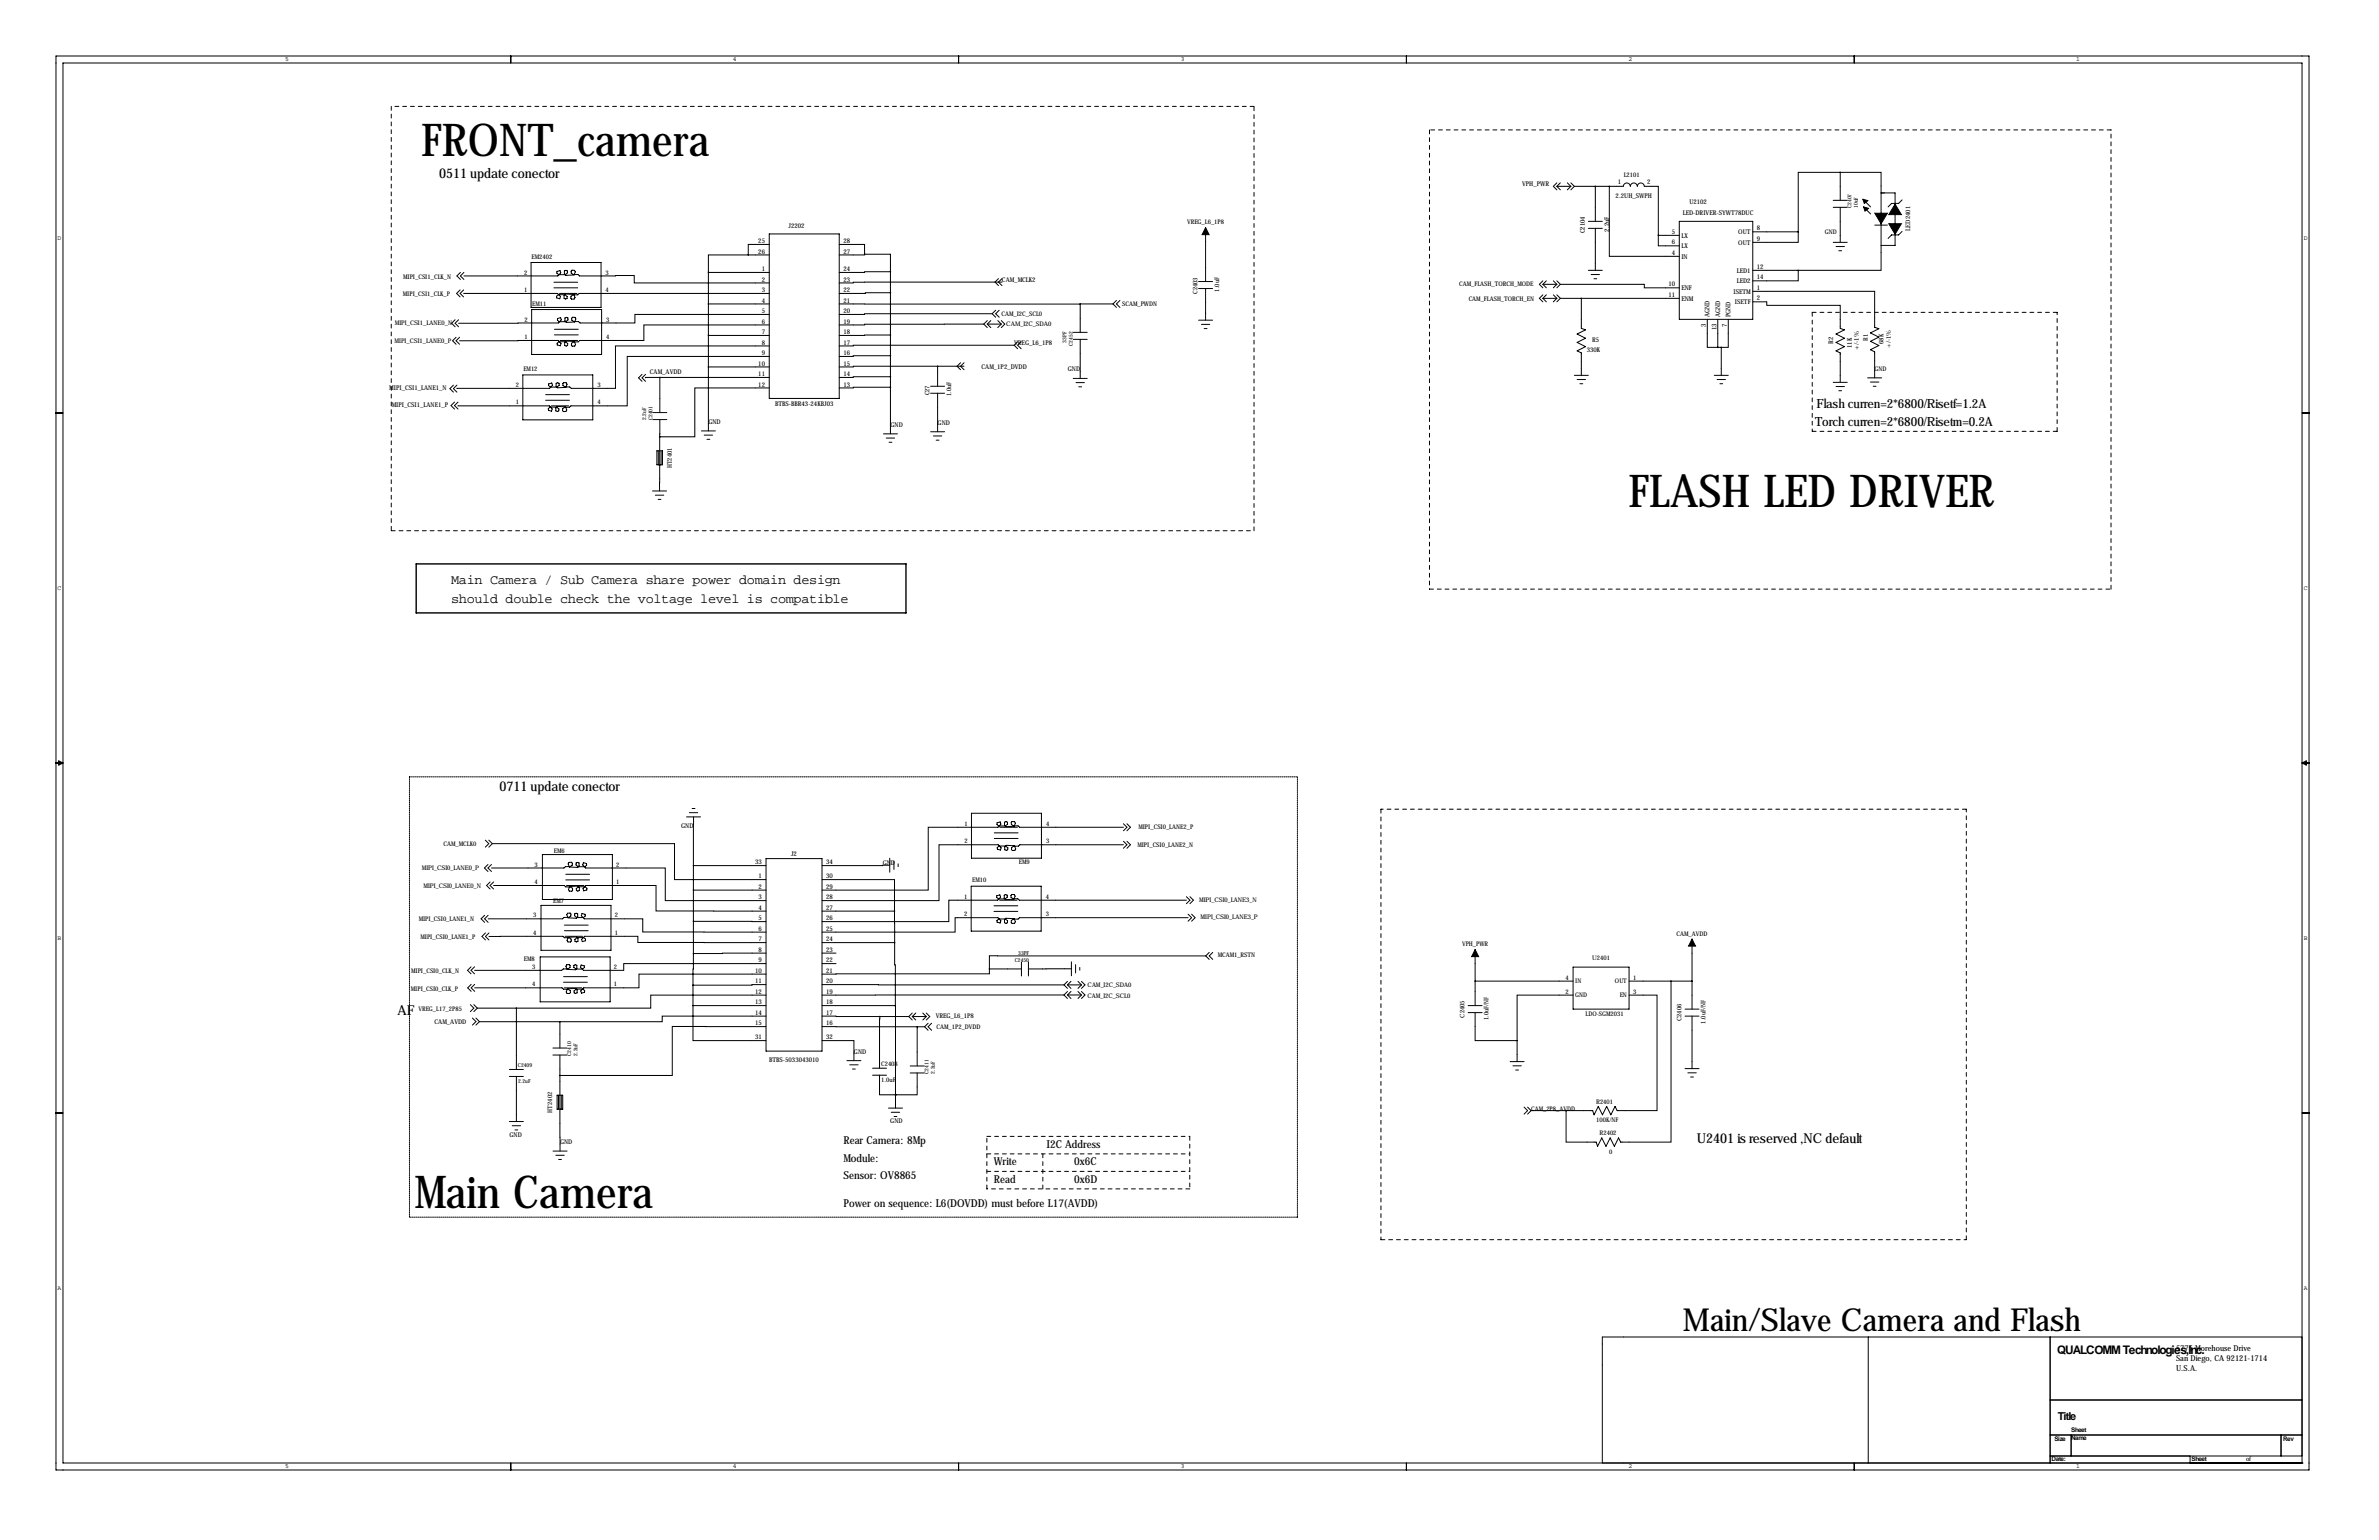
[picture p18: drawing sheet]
<svg xmlns="http://www.w3.org/2000/svg" width="864mm" height="559mm" viewBox="0 0 864 559" stroke-linecap="round" stroke-linejoin="round" font-family="sans-serif">
<defs><g id="words">
<g font-size="16.5">
<text x="152.9" y="56.5">FRONT_camera</text>
<text x="591.2" y="183.9">FLASH LED DRIVER</text>
<text x="150.5" y="438.4">Main Camera</text>
</g>
<text font-size="11.5" x="610.9" y="483.1">Main/Slave Camera and Flash</text>
<g font-size="4.9">
<text x="159.4" y="64.5">0511 update conector</text>
<text x="163.8" y="212">Main Camera / Sub Camera share power domain design</text>
<text x="163.8" y="218.6">should double check the voltage level is compatible</text>
<text x="181.3" y="286.9">0711 update conector</text>
<text x="144.3" y="368.3">AF</text>
<text x="616" y="414.7">U2401 is reserved ,NC default</text>
</g>
<g font-size="4.6">
<text x="659.4" y="148.1">Flash curren=2*6800/Risetf=1.2A</text>
<text x="658.9" y="154.5">Torch curren=2*6800/Risetm=0.2A</text>
</g>
<text font-size="4.3" x="746.8" y="491.2">QUALCOMM Technologies,Inc.</text>
<g font-size="4">
<text x="306.2" y="415.1">Rear Camera: 8Mp</text>
<text x="379.8" y="416.4">I2C Address</text>
<text x="306.2" y="421.5">Module:</text>
<text x="360.8" y="422.7">W</text>
<text x="364" y="422.7">rite</text>
<text x="390" y="422.7">0x6C</text>
<text x="306.2" y="427.8">Sensor: OV8865</text>
<text x="360.8" y="429.1">Read</text>
<text x="390" y="429.1">0x6D</text>
<text x="306.2" y="438">Power on sequence: L6(DOVDD) must before L17(AVDD)</text>
<text x="747" y="515.1">Title</text>
</g>
<g font-size="3">
<text x="789.9" y="490.1">5775 Morehouse Drive</text>
<text x="789.9" y="497.6">U.S.A.</text>
<text x="789.9" y="493.8">San Diego, CA 92121-1714</text>
</g>
<g font-size="2.4">
<text x="552.6" y="67.6">VPH_PW</text>
<text x="561" y="67.6">R</text>
<text x="586.5" y="71.8">2.2UH_SW</text>
<text x="587.3" y="66.9">1</text>
<text x="597" y="71.8">PH</text>
<text x="597.9" y="66.9">2</text>
<text x="610.9" y="77.9">LED-DRIVER-SYW</text>
<text x="613.3" y="74">U2102</text>
<text x="628.4" y="77.9">T78DUC</text>
<text x="286.2" y="82.6">J2202</text>
<text x="637.8" y="83.6">8</text>
<text x="275.3" y="88.2">25</text>
<text x="306.2" y="88.2">28</text>
<text x="575.3" y="84.7" transform="rotate(-90 575.3 84.7)">C2104</text>
<text x="584.1" y="84" transform="rotate(-90 584.1 84)">2.2uF</text>
<text x="606.9" y="84.9">5</text>
<text x="606.9" y="88.7">6</text>
<text x="610.4" y="86.2">LX</text>
<text x="631" y="85">OUT</text>
<text x="631" y="88.8">OUT</text>
<text x="637.8" y="87.4">9</text>
<text x="275.3" y="92">26</text>
<text x="306.2" y="92">27</text>
<text x="606.9" y="92.5">4</text>
<text x="610.4" y="90">LX</text>
<text x="610.4" y="93.8">IN</text>
<text x="276.5" y="98.3">1</text>
<text x="306.2" y="98.3">24</text>
<text x="630.5" y="98.9">LED1</text>
<text x="637.8" y="97.6">12</text>
<text x="637.8" y="101.4">14</text>
<text x="276.5" y="106">3</text>
<text x="276.5" y="102.2">2</text>
<text x="306.2" y="106">22</text>
<text x="306.2" y="102.2">23</text>
<text x="363.7" y="102.4">CAM_MCLK2</text>
<text x="605.6" y="103.9">10</text>
<text x="605.6" y="107.7">11</text>
<text x="610.4" y="105.3">ENF</text>
<text x="629.3" y="106.5">ISETM</text>
<text x="630.5" y="102.7">LED2</text>
<text x="637.8" y="105.2">1</text>
<text x="276.5" y="113.6">5</text>
<text x="276.5" y="109.8">4</text>
<text x="306.2" y="113.6">20</text>
<text x="306.2" y="109.8">21</text>
<text x="610.4" y="109.1">ENM</text>
<text x="629.8" y="110.4">ISETF</text>
<text x="637.8" y="109">2</text>
<text x="276.5" y="117.4">6</text>
<text x="306.2" y="117.4">19</text>
<text x="619.3" y="118.6" transform="rotate(-90 619.3 118.6)">3</text>
<text x="620.6" y="115.1" transform="rotate(-90 620.6 115.1)">AGND</text>
<text x="623.1" y="119.8" transform="rotate(-90 623.1 119.8)">13</text>
<text x="624.4" y="115.1" transform="rotate(-90 624.4 115.1)">AGND</text>
<text x="626.9" y="118.6" transform="rotate(-90 626.9 118.6)">7</text>
<text x="628.2" y="115.1" transform="rotate(-90 628.2 115.1)">PGND</text>
<text x="276.5" y="121.2">7</text>
<text x="276.5" y="125">8</text>
<text x="306.2" y="121.2">18</text>
<text x="306.2" y="125">17</text>
<text x="368.1" y="125.3">VREG_L6_1P8</text>
<text x="577.9" y="124">R5</text>
<text x="665.5" y="124.8" transform="rotate(-90 665.5 124.8)">R2</text>
<text x="276.5" y="128.8">9</text>
<text x="306.2" y="128.8">16</text>
<text x="576" y="127.9">330K</text>
<text x="672.2" y="126.3" transform="rotate(-90 672.2 126.3)">11K</text>
<text x="674.8" y="126.8" transform="rotate(-90 674.8 126.8)">+/-1%</text>
<text x="235.9" y="135.8">CAM_AVDD</text>
<text x="275.3" y="132.6">10</text>
<text x="275.3" y="136.4">11</text>
<text x="306.2" y="132.6">15</text>
<text x="306.2" y="136.4">14</text>
<text x="356.3" y="133.9">CAM_1P2_DVDD</text>
<text x="387.6" y="134.8">GND</text>
<text x="141.3" y="141.6">MIPI_CSI1_LANE1_N</text>
<text x="275.3" y="140.3">12</text>
<text x="306.2" y="140.3">13</text>
<text x="142.2" y="147.5">MIPI_CSI1_LANE1_P</text>
<text x="281.3" y="147.3">BTBS-BBR43-24KBJ03</text>
<text x="257.1" y="153.8">GND</text>
<text x="323.2" y="154.9">GND</text>
<text x="340.4" y="154.1">GND</text>
<text x="247.3" y="300.6">GND</text>
<text x="287.2" y="310.5">J2</text>
<text x="274.1" y="313.6">33</text>
<text x="299.9" y="313.6">34</text>
<text x="320.4" y="313.9">GND</text>
<text x="275.3" y="318.7">1</text>
<text x="275.3" y="322.5">2</text>
<text x="299.9" y="318.7">30</text>
<text x="299.9" y="322.5">29</text>
<text x="275.3" y="326.3">3</text>
<text x="299.9" y="326.3">28</text>
<text x="275.3" y="330.1">4</text>
<text x="275.3" y="333.9">5</text>
<text x="299.9" y="330.1">27</text>
<text x="299.9" y="333.9">26</text>
<text x="275.3" y="337.7">6</text>
<text x="275.3" y="341.5">7</text>
<text x="299.9" y="337.7">25</text>
<text x="299.9" y="341.5">24</text>
<text x="275.3" y="345.3">8</text>
<text x="299.9" y="345.3">23</text>
<text x="274.1" y="353">10</text>
<text x="275.3" y="349.1">9</text>
<text x="299.9" y="349.1">22</text>
<text x="299.9" y="353">21</text>
<text x="274.1" y="356.8">11</text>
<text x="299.9" y="356.8">20</text>
<text x="274.1" y="360.6">12</text>
<text x="274.1" y="364.4">13</text>
<text x="299.9" y="360.6">19</text>
<text x="299.9" y="364.4">18</text>
<text x="157.7" y="371.4">CAM_AVDD</text>
<text x="274.1" y="368.2">14</text>
<text x="299.9" y="368.2">17</text>
<text x="339.7" y="369.4">VREG_L6_1P8</text>
<text x="274.1" y="372">15</text>
<text x="274.1" y="377.1">31</text>
<text x="299.9" y="372">16</text>
<text x="299.9" y="377.1">32</text>
<text x="310" y="382.3">GND</text>
<text x="279.2" y="385.4">BTBS-5033043010</text>
<text x="323.2" y="407.4">GND</text>
<text x="185" y="412.5">GND</text>
<text x="203.3" y="415.1">GND</text>
</g>
<g font-size="2.3">
<text x="103.5" y="22.2">5</text>
<text x="266" y="22.2">4</text>
<text x="428.6" y="22.2">3</text>
<text x="591.2" y="22.2">2</text>
<text x="753.7" y="22.2">1</text>
<text x="589.4" y="64.3">L2101</text>
<text x="430.9" y="81.3">VREG_L6_1P8</text>
<text x="693.4" y="83.9" transform="rotate(-90 693.4 83.9)">LED2401</text>
<text x="20.9" y="87">D</text>
<text x="662.4" y="84.8">GND</text>
<text x="836.3" y="87">D</text>
<text x="193" y="93.9">EM2402</text>
<text x="146.4" y="101.1">MIPI_CSI1_CLK_N</text>
<text x="190.2" y="99.6">2</text>
<text x="219.9" y="99.6">3</text>
<text x="146.3" y="107.3">MIPI_CSI1_CLK_P</text>
<text x="190.2" y="106">1</text>
<text x="219.9" y="106">4</text>
<text x="434.7" y="106.7" transform="rotate(-90 434.7 106.7)">C2403</text>
<text x="442.6" y="105.8" transform="rotate(-90 442.6 105.8)">1.0uF</text>
<text x="529.7" y="103.9">CAM_FLASH_TORCH_MODE</text>
<text x="193.2" y="110.9">EM11</text>
<text x="407.4" y="111.1">SCAM_PW</text>
<text x="417.1" y="111.1">DN</text>
<text x="533.2" y="109.2">CAM_FLASH_TORCH_EN</text>
<text x="143.3" y="118">MIPI_CSI1_LANE0_N</text>
<text x="190.4" y="116.7">2</text>
<text x="220.1" y="116.7">3</text>
<text x="363.6" y="114.7">CAM_I2C_SCL0</text>
<text x="365.3" y="118.1">CAM_I2C_SDA0</text>
<text x="143.2" y="124.4">MIPI_CSI1_LANE0_P</text>
<text x="190.4" y="123">1</text>
<text x="220.1" y="123">4</text>
<text x="678" y="123.6" transform="rotate(-90 678 123.6)">R1</text>
<text x="683.8" y="124.8" transform="rotate(-90 683.8 124.8)">68K</text>
<text x="686.3" y="126.1" transform="rotate(-90 686.3 126.1)">+/-1%</text>
<text x="190" y="134.7">EM12</text>
<text x="680.5" y="134.6">GND</text>
<text x="187.2" y="140.4">2</text>
<text x="216.9" y="140.4">3</text>
<text x="337.5" y="143.5" transform="rotate(-90 337.5 143.5)">C27</text>
<text x="345.3" y="143.8" transform="rotate(-90 345.3 143.8)">1.0uF</text>
<text x="187.2" y="146.8">1</text>
<text x="216.9" y="146.8">4</text>
<text x="243.9" y="169.9" transform="rotate(-90 243.9 169.9)">HT2401</text>
<text x="20.9" y="214">C</text>
<text x="836.3" y="214">C</text>
<text x="350.1" y="299.7">1</text>
<text x="379.7" y="299.7">4</text>
<text x="413.3" y="300.9">MIPI_CSI0_LANE2_P</text>
<text x="161" y="307.1">CAM_MCLK0</text>
<text x="201" y="309.4">EM6</text>
<text x="350.1" y="306">2</text>
<text x="379.7" y="306">3</text>
<text x="412.9" y="307.4">MIPI_CSI0_LANE2_N</text>
<text x="153.1" y="315.8">MIPI_CSI0_LANE0_P</text>
<text x="194" y="314.5">3</text>
<text x="223.7" y="314.5">2</text>
<text x="369.8" y="313.6">EM9</text>
<text x="153.7" y="322.2">MIPI_CSI0_LANE0_N</text>
<text x="194" y="320.8">4</text>
<text x="223.7" y="320.8">1</text>
<text x="353" y="320.1">EM10</text>
<text x="200.8" y="327.6">EM7</text>
<text x="350" y="326.1">1</text>
<text x="379.6" y="326.1">4</text>
<text x="435.3" y="327.2">MIPI_CSI0_LANE3_N</text>
<text x="152" y="334.3">MIPI_CSI0_LANE1_N</text>
<text x="193.5" y="332.9">3</text>
<text x="223.2" y="332.9">2</text>
<text x="350" y="332.5">2</text>
<text x="379.6" y="332.5">3</text>
<text x="435.8" y="333.5">MIPI_CSI0_LANE3_P</text>
<text x="20.9" y="341">B</text>
<text x="152.7" y="340.6">MIPI_CSI0_LANE1_P</text>
<text x="193.5" y="339.2">4</text>
<text x="223.2" y="339.2">1</text>
<text x="608.6" y="339.5">CAM_AVDD</text>
<text x="836.3" y="341">B</text>
<text x="442.1" y="347.2">MCAM1_RSTN</text>
<text x="530.7" y="343.3">VPH_PW</text>
<text x="538.9" y="343.3">R</text>
<text x="149.3" y="353">MIPI_CSI0_CLK_N</text>
<text x="190.2" y="348.6">EM8</text>
<text x="193.2" y="351.6">3</text>
<text x="222.9" y="351.6">2</text>
<text x="578" y="348.4">U2401</text>
<text x="149.1" y="359.5">MIPI_CSI0_CLK_P</text>
<text x="193.2" y="357.9">4</text>
<text x="222.9" y="357.9">1</text>
<text x="394.8" y="358.3">CAM_I2C_SDA0</text>
<text x="568.3" y="355.5">4</text>
<text x="571.8" y="356.8">IN</text>
<text x="586.3" y="356.8">OUT</text>
<text x="592.9" y="355.5">1</text>
<text x="394.7" y="362.1">CAM_I2C_SCL0</text>
<text x="568.3" y="360.6">2</text>
<text x="571.8" y="361.9">GND</text>
<text x="588" y="361.9">EN</text>
<text x="592.9" y="360.6">3</text>
<text x="151.9" y="366.7">VREG_L17_2P85</text>
<text x="531.7" y="369.3" transform="rotate(-90 531.7 369.3)">C2405</text>
<text x="540.4" y="370.2" transform="rotate(-90 540.4 370.2)">1.0uF/NF</text>
<text x="575.6" y="368.8">LDO-SGM2031</text>
<text x="610.4" y="370.6" transform="rotate(-90 610.4 370.6)">C2406</text>
<text x="619.1" y="371.5" transform="rotate(-90 619.1 371.5)">1.0uF/NF</text>
<text x="340" y="373.5">CAM_1P2_DVDD</text>
<text x="319.9" y="387">C2408</text>
<text x="319.8" y="392.4">1.0uF</text>
<text x="579.4" y="400.5">R2401</text>
<text x="200.5" y="403.7" transform="rotate(-90 200.5 403.7)">HT2402</text>
<text x="555.8" y="403">CAM_2P8_AVDD</text>
<text x="579.5" y="407.1">100K/NF</text>
<text x="580.6" y="411.9">R2402</text>
<text x="584.2" y="418.6">0</text>
<text x="20.9" y="468">A</text>
<text x="836.3" y="468">A</text>
<text x="751.8" y="519.6">Sheet</text>
<text x="745.7" y="522.7">Size</text>
<text x="751.8" y="522.5">Name</text>
<text x="828.8" y="523">Rev</text>
<text x="103.5" y="532.8">5</text>
<text x="266" y="532.8">4</text>
<text x="428.6" y="532.8">3</text>
<text x="591.2" y="532.8">2</text>
<text x="744.7" y="530.1">Date:</text>
<text x="753.7" y="532.8">1</text>
<text x="795.5" y="530.1">Sheet</text>
<text x="815.3" y="530.1">of</text>
</g>
<g font-size="2">
<text x="672.1" y="75.5" transform="rotate(-90 672.1 75.5)">C2407</text>
<text x="674.4" y="75.5" transform="rotate(-90 674.4 75.5)">10uF</text>
<text x="387.2" y="124.3" transform="rotate(-90 387.2 124.3)">33PF</text>
<text x="389.4" y="125.5" transform="rotate(-90 389.4 125.5)">C2452</text>
<text x="234.6" y="152.5" transform="rotate(-90 234.6 152.5)">2.2uF</text>
<text x="236.8" y="152.5" transform="rotate(-90 236.8 152.5)">C2401</text>
<text x="369.6" y="346.6">33PF</text>
<text x="368.4" y="348.9">C2450</text>
<text x="207.3" y="383.1" transform="rotate(-90 207.3 383.1)">C2410</text>
<text x="209.6" y="383.1" transform="rotate(-90 209.6 383.1)">2.2uF</text>
<text x="188" y="387.2">C2409</text>
<text x="337" y="389.6" transform="rotate(-90 337 389.6)">C2411</text>
<text x="339.3" y="389.6" transform="rotate(-90 339.3 389.6)">2.2uF</text>
<text x="188.1" y="392.8">2.2uF</text>
</g>
</g></defs>
<g fill="none" stroke="#000" stroke-width=".36">
<path d="M20.3 20.3h817.9v513.1h-817.9zM22.9 22.9h812.8v508h-812.8zM185.4 20.3v2.6M348 20.3v2.6M510.5 20.3v2.6M673.1 20.3v2.6M565.1 67.6h5.1M565.1 66.3l-1.2 1.3 1.2 1.3M565.1 67.6l1.3 1.3M566.4 66.3l-1.3 1.3M569 66.3l1.2 1.3M570.2 66.3l1.3 1.3"/>
<path d="M570.2 67.6l-1.2 1.3M571.5 67.6h17.8a1.27 1.27 0 0 1 1.3-1.2 1.27 1.27 0 0 1 1.2 1.2 1.27 1.27 0 0 1 1.3-1.2 1.27 1.27 0 0 1 1.3 1.2 1.27 1.27 0 0 1 1.2-1.2 1.27 1.27 0 0 1 1.3 1.2h5.1v17.8M571.5 67.6l-1.3 1.3M579.1 67.6v12.7M584.2 67.6v25.4h25.4M665.5 75.2h5.1M665.5 72.7h5.1M668 62.5h-15.2v21.6M668 62.5h14.9v35.6h-30.1M668 62.5v10.2M668 75.2v12.7M676.5 75.1l2.5 2.5"/>
<path d="M676.5 72.5l2.5 2.6M682.9 70h5v3.8M687.9 77.6v3.8M690.5 72.5l-1.3 1.3h-2.5l-1.3 1.3M167.1 98.9l-1.2 1.2 1.2 1.3M168.4 98.9l-1.3 1.2 1.3 1.3M192.8 95.2h25.4v16.4h-25.4zM257.1 98.9h22.1M257.1 98.9v57.5M271.6 92.5h-14.5v6.4M271.6 92.5h7.6M279.2 88.7h-7.6v3.8"/>
<path d="M279.2 84.9h25.4v59.7h-25.4zM304.6 88.7h9.2v3.6M313.8 92.3h9.4v6.3M313.8 92.3v.2h-9.2M323.2 98.6l-18.6 .3M323.2 98.6v58.8M437.6 82.6v19.6M576.6 82.9h5.1M576.6 80.3h5.1M576.6 98.1h5.1M577.6 99.6h3M579.1 82.9v15.2"/>
<path d="M602 85.4v3.8h7.6M602 85.4h7.6M609.6 80.3h26.7v35.6h-26.7zM636.3 84.1h16.5M636.3 98.1h16.5M652.8 84.1v3.8h-16.5M652.8 98.1v3.8h-16.5M665.5 87.9h5.1M666.5 89.5h3M667.5 91h1M680.6 81.7h4.5M687.9 85.2v3.9h-5"/>
<path d="M690.5 84l-1.3 1.2h-2.5l-1.3 1.3M165.2 116l-1.3 1.3 1.3 1.3M166.5 116l-1.3 1.3 1.3 1.3M167 105.2l-1.2 1.3 1.2 1.2M168.3 106.5h34.1l1.1 1.1-.3 .8-1.1-.3-.1-.6 .7-.6h2.4l.8 .7-.1 .7-.5 .2-.5-.2v-1.1l.5-.5 3 .1 .4 1.1-.3 .6-.9 .1-.3-.4 .1-.7 .7-.5h1.7l.6-.5h68.9M168.3 105.2l-1.3 1.3 1.3 1.2M168.4 100.1h34.1l1.1-1.1-.3-.8-1.1 .3-.1 .6 .7 .6h2.4l.8-.7-.1-.7-.5-.2-.5 .2v1.1l.5 .5 3-.1 .4-1.1-.3-.6-.9-.1-.3 .4 .1 .7 .7 .5h1.7l.6 .5 19.8-.1v2.7h49M193 112.3h25.4v16.3h-25.4zM201.1 104.4h8.6M201.1 102.4h8.6M201.3 119.5h8.6M203.1 106.5h6.3"/>
<path d="M257.1 110.3h22.1M279.2 117.9h-45.5v5.6h-23.2l-.6 .6h-1.7l-.7 .5-.1 .7 .3 .3h.9l.3-.6-.4-1.1-3-.2-.5 .6v1.1l.5 .2 .5-.2 .1-.7-.8-.7h-2.4l-.7 .6 .1 .6 1.1 .3 .3-.8-1.1-1.2-35.8 .1M279.2 114.1h-48.7v3.1h-19.9l-.6-.5h-1.7l-.7-.5-.1-.7 .3-.4 .9 .1 .3 .5-.4 1.1-3 .2-.5-.6v-1l.5-.2 .5 .2 .1 .7-.8 .6h-2.4l-.7-.5 .1-.6 1.1-.3 .3 .8-1.1 1.1-36.2 .1M304.6 110.3h87.5M323.2 106.2l-18.6 .3M357.1 117.6l-43.3 .1v.2h-9.2M357.1 117.6l1.3 1.3M358.4 116.3l-1.3 1.3M358.4 117.6l1.3 1.3M358.4 117.6h5.1M359.7 116.3l-1.3 1.3M360.2 113.8h-46.4v.3h-9.2"/>
<path d="M360.2 113.8l1.2 1.3M361.4 112.6l-1.2 1.2M362.2 116.3l1.3 1.3M362.5 101.1l-1.3 1.3 1.3 1.2M362.7 112.6l-1.3 1.2 1.3 1.3M363.5 116.3l1.2 1.3-1.2 1.3M363.5 117.6l-1.3 1.3M363.7 102.4h-49.9l-9.2 .3M363.7 101.1l-1.2 1.3 1.2 1.2M392.1 110.3v10.3M404 110.3h-11.9M404 110.3l1.3 1.3"/>
<path d="M405.3 109l-1.3 1.3M406.6 109l-1.3 1.3 1.3 1.3M435.1 104.7h5.1M435.1 102.2h5.1M435.1 116.2h5.1M436.1 117.7h3.1M437.1 119.2h1M437.6 104.7v11.5M560.1 108.3h5M560.1 101.9l-1.3 1.3 1.3 1.2M560.1 103.2l1.2 1.2M560.1 103.2h5"/>
<path d="M560.1 107l-1.3 1.3 1.3 1.2M560.1 108.3l1.2 1.2M561.3 101.9l-1.2 1.3M561.3 107l-1.2 1.3M563.9 107l1.2 1.3M563.9 101.9l1.2 1.3M565.1 101.9l1.3 1.3M565.1 103.2l-1.2 1.2M565.1 107l1.3 1.3M565.1 108.3l-1.2 1.2M566.4 103.2h30.5v1.2h12.7M566.4 108.3h43.2"/>
<path d="M566.4 103.2l-1.3 1.2M566.4 108.3l-1.3 1.2M574 108.3v10.9l1.6 .5-3.1 1.5 3.1 1.5-3.1 1.6 3.1 1.5-3.1 1.5 1.5 .8v8.1M578.6 101.1h1M619.8 115.9v10.1h3.8M623.6 115.9v10.1M627.4 115.9v10.1h-2.6M636.3 105.7h44.2v13.1l1.5 .5-3 1.5 3 1.5-3 1.6 3 1.5-3 1.5 1.5 .8v9.4M636.3 109.5h5v1.3h26.7v8.4l1.5 .5-3 1.5 3 1.5-3 1.6 3 1.5-3 1.5 1.5 .8v10.6M164.6 139.8l-1.3 1.2 1.3 1.3M165.6 122.4l-1.3 1.2 1.3 1.3M165.9 139.8l-1.3 1.2 1.3 1.3"/>
<path d="M166.8 122.4l-1.2 1.2 1.2 1.3M189.8 136h25.4v16.3h-25.4zM201.3 121.5h8.6M203.3 123.5h6.4M233.1 135.8l-1.3 1.3 1.3 1.3M234.3 135.8l-1.2 1.3 1.2 1.3M239.5 137l-5.2 .1M239.5 137v12.7M239.5 137h39.7M257.1 121.7h22.1M257.1 133.1h22.1M279.2 125.5h-55.8v15.4h-16l-.6-.5h-1.7l-.7-.5-.1-.7 .3-.4 .9 .1 .3 .5-.4 1.2-3 .1-.5-.5v-1.1l.5-.2 .5 .2 .1 .7-.8 .7h-2.4l-.7-.6 .1-.6 1.1-.3 .3 .8-1.1 1.1-33.6 .1"/>
<path d="M279.2 129.3h-51.5v18h-20.4l-.6 .5h-1.7l-.7 .5-.1 .7 .3 .4 .9-.1 .3-.6-.4-1.1-3-.1-.5 .5v1.1l.5 .2 .5-.2 .1-.7-.8-.7h-2.4l-.7 .6 .1 .6 1.1 .3 .3-.8-1.1-1.1-33.1-.1M323.2 129.1h-13.5v.2h-5.1M323.2 136.7h-13.5v.3h-5.1M323.2 121.6l-18.6 .1M340.4 132.9h-30.7v.2h-5.1M340.4 132.9v7.3M340.4 132.9h9.6M348.7 131.6l-1.3 1.3 1.3 1.3M350 131.6l-1.3 1.3 1.3 1.3M368.1 125.3h-58.4v.2h-5.1M368.1 125.3l1.3 1.2M369.4 124l-1.3 1.3"/>
<path d="M370.7 124l-1.3 1.3 1.3 1.2M389.6 120.6h5.1M389.6 123.1h5.1M389.6 137.3h5.1M390.6 138.8h3M392.1 123.1v14.2M571.5 136.2h5.1M572.5 137.7h3.1M573.5 139.2h1M622.3 136.2h5.1M623.3 137.7h3.1M623.6 126h1.2"/>
<path d="M624.3 139.2h1M624.8 126v10.2M665.5 138.7h5.1M678 137.1h5.1M679 138.6h3M20.3 149.9h2.6M165 145.9l-1.3 1.3 1.3 1.2M166.3 145.9l-1.3 1.3 1.3 1.2M198.1 145.2h8.6M198.1 143.2h8.6M200.1 147.3h6.4M237 152.2h5.1"/>
<path d="M237 149.7h5.1M239.5 158.5h.1M239.5 158.5l-.1 19.7M239.5 152.2v6.3M254.6 156.4h5.1M255.6 157.9h3.1M256.6 159.4h1.1M279.2 140.8h-27v17.7h-12.7M320.7 157.4h5.1M321.7 159h3.1M323.2 140.5h-13.5v.3h-5.1M337.8 142.7h5.1"/>
<path d="M337.8 140.2h5.1M337.8 156.7h5.1M338.8 158.2h3.1M339.9 159.7h1M340.4 142.7v14M391.6 140.4h1M666.5 140.3h3M667.5 141.8h1M680 140.2h1M835.7 149.9h2.5M236.9 178.2h5.1M237.9 179.7h3"/>
<path d="M238.5 163.6h2v5.1h-2zM239 168.7h.1M239 163.6v5.1M239.5 168.7h.1M240 163.6v5.1M322.7 160.5h1M238.9 181.2h1M20.3 276.9h2.6M21.3 276.1l1.6 .8-1.6 .7zM835.7 276.9h2.5M835.7 276.9l1.5-.8v1.5zM249.2 296.4h5.1"/>
<path d="M250.2 294.9h3.1M251.3 293.4h1M251.8 296.4l-.1 17.7M352.7 295.1h25.4v16.3h-25.4zM407.8 298.9l1.3 1.3-1.3 1.2M409.1 298.9l1.3 1.3-1.3 1.2M176.2 304.9l1.2 1.2-1.2 1.3M177.1 313.7l-1.2 1.3 1.2 1.2M177.4 304.9l1.3 1.2M178.4 315h26.3l.6-.5h1.7l.7-.6 .1-.7-.3-.3h-.9l-.4 .6 .5 1.1 3 .2 .5-.6v-1.1l-.5-.2-.6 .2v.7l.8 .7h2.4l.7-.6-.1-.6-1.1-.3-.3 .8 1.1 1.2h28.9v11.8h36.6M178.4 313.7l-1.3 1.3 1.3 1.2M178.7 306.1h66.2v13.1h33.2"/>
<path d="M178.7 306.1l-1.3 1.3M196.9 310.1h25.4v16.3h-25.4zM205.4 319.3h8.6M205.4 317.2h8.6M251.7 314.1h26.4M251.7 314.1v31.9M278.1 311.6h20.3v69.8h-20.3zM298.4 319.2h26.3v11.4M323 313.9l-24.6 .2M323 311.4v5.1M324.5 312.4v3.1M326 313.4v1.1"/>
<path d="M360.9 302.2h8.7M360.9 304.2h8.7M363 300.2h6.3M407.8 306.5h-37.6l-.5 .5h-1.7l-.8 .5v.8l.3 .3h.9l.3-.6-.5-1.1-2.9-.2-.6 .6v1.1l.6 .2 .5-.2 .1-.8-.9-.6h-2.3l-.7 .5 .1 .7 1.1 .3 .2-.9-1-1.1h-21.5v20.3h-42.5M407.8 300.2h-37.7l-.5-.5h-1.7l-.8-.5v-.8l.3-.3h.9l.3 .6-.5 1.1-2.9 .2-.6-.6v-1.1l.6-.2 .5 .2 .1 .8-.9 .6h-2.3l-.7-.5v-.6l1.2-.4 .2 .9-1 1.1h-25.3v22.8h-38.6M407.8 305.3l1.3 1.2-1.3 1.3M409.1 305.3l1.3 1.2-1.3 1.3M175.9 332.1l-1.2 1.3 1.2 1.3M176.2 338.5l-1.2 1.3 1.2 1.3M177.2 333.4h27l.6-.5h1.7l.7-.5 .1-.7-.3-.4-1 .1-.3 .5 .5 1.1 3 .2 .5-.6v-1l-.6-.2-.5 .2v.7l.8 .6h2.4l.6-.5v-.6l-1.1-.3-.3 .8 1.1 1.1h21.2v4.8h44.8M177.2 332.1l-1.3 1.3 1.3 1.3M177.5 339.8h26.8l.6 .5h1.7l.7 .5 .1 .7-.3 .3h-1l-.3-.6 .5-1.1 3-.1 .5 .5v1.1l-.6 .2-.5-.2v-.7l.8-.7h2.4l.6 .6v.6l-1.1 .3-.3-.8 1.1-1.1h19.3v2.2h46.6"/>
<path d="M177.5 338.5l-1.3 1.3 1.3 1.3M177.9 320l-1.3 1.3 1.3 1.3M179.2 321.3h25.6l.6 .5h1.7l.7 .5 .1 .7-.3 .4-.9-.1-.4-.5 .5-1.1 3-.2 .5 .6v1l-.5 .2-.6-.2v-.7l.8-.6h2.4l.7 .5-.1 .6-1.1 .3-.3-.8 1.1-1.1h25.5v9.3h39.9M179.2 320l-1.3 1.3 1.3 1.3M196.4 328.5h25.4v16.3h-25.4zM204.9 337.7h8.6M204.9 335.7h8.6M205.1 339.8h6.4M205.6 321.3h6.4M251.7 334.3l26.4 .1M251.7 323h26.4M298.4 330.6h26.3"/>
<path d="M324.7 330.6l.1 11.4M352.6 321.6h25.4v16.3h-25.4zM360.8 328.7h8.7M360.8 330.7h8.7M362.9 326.6h6.3M430.7 326.6h-60.7l-.5-.5h-1.7l-.8-.5v-.7l.3-.3h.9l.3 .6-.5 1.1-3 .1-.5-.5v-1.1l.6-.2 .5 .2 .1 .7-.9 .7h-2.3l-.7-.6v-.6l1.2-.3 .2 .8-1 1.1h-17.8v7.8h-46M430.7 325.4l1.3 1.2-1.3 1.3M431.3 333h-61.2l-.5 .5h-1.7l-.8 .5v.7l.3 .4 .9-.1 .3-.5-.5-1.2-2.9-.1-.6 .6v1l.6 .2 .5-.2 .1-.7-.9-.6h-2.3l-.7 .5v.6l1.2 .3 .2-.8-1-1.1h-15.6v5.2h-48.3M431.3 331.7l1.3 1.3-1.3 1.3M432 325.4l1.2 1.2-1.2 1.3M432.6 331.7l1.2 1.3-1.2 1.3M171 350.8l-1.3 1.3 1.3 1.3"/>
<path d="M171 357.2l-1.2 1.2 1.2 1.3M172.3 350.8l-1.3 1.3 1.3 1.3M172.3 357.2l-1.3 1.2 1.3 1.3M196.1 347.2h25.4v16.3h-25.4zM204.6 356.4h8.6M204.6 354.4h8.6M204.8 358.4h6.4M251.6 357.5v7.4M251.7 346l-.1 11.5M278.1 353.5h-46.1v4.9h-20.1l-1.1 1.2 .3 .8 1.1-.3v-.6l-.6-.6h-2.4l-.8 .7v.7l.5 .2 .6-.2v-1.1l-.5-.6-3 .2-.5 1.1 .3 .6h1l.3-.3-.1-.7-.8-.5h-1.6l-.6-.6h-31.7M278.1 349.7h-51.7v2.4h-14.6l-1.1-1.1 .3-.8 1.1 .3v.6l-.6 .5h-2.4l-.8-.6v-.7l.5-.2 .6 .2v1l-.5 .6-3-.2-.5-1.1 .3-.5 1-.1 .3 .4-.1 .7-.8 .5h-1.6l-.6 .5h-31.6M278.1 345.8l-26.4 .2"/>
<path d="M278.1 357.3l-26.5 .2M298.4 357.3l87.8 .1M298.4 342h26.4M298.4 345.8h5.1M298.4 349.7h5.1M324.8 342l.2 22.9M359.2 351.6v1.8l-60.8 .1M359.2 351.6h11.6M370.8 349v5.1M373.3 349v5.1M386.2 357.4l1.3 1.2M387.5 357.4l1.3 1.2"/>
<path d="M387.5 356.1l-1.3 1.3M387.5 357.4h5.1M387.5 359.8l-1.3 1.2M388.8 356.1l-1.3 1.3M388.8 359.8l-1.3 1.2M388.9 351.5l-15.6 .1M388.9 349v5.1M390.4 350v3.1M391.3 356.1l1.3 1.3M391.3 359.8l1.3 1.2M392 351v1M392.6 356.1l1.3 1.3-1.3 1.2"/>
<path d="M392.6 357.4l-1.3 1.2M392.6 359.8l1.3 1.2-1.3 1.3M437.7 346.9l-78.5-.1v4.8M437.7 346.9l1.3 1.2M439 345.6l-1.3 1.3M440.2 345.6l-1.2 1.3 1.2 1.2M535.5 356h35.5M535.5 344.6v20.3M571 350.9h20.4v15.3h-20.4zM591.4 356h22.8M606.6 356v58.4h-18.3l-.7-1.5-1.6 3.1-1.5-3.1-1.5 3.1-1.5-3.1-1.6 3.1-.5-1.6h-10.9v-11.4M614.2 340.8v25.4"/>
<path d="M170.7 364.5l1.3 1.3-1.3 1.3M171.5 369.4l1.3 1.3-1.3 1.3M172 364.5l1.3 1.3M172.8 369.4l1.2 1.3M173.3 365.8l-1.3 1.3M173.3 365.8h14.2M174 370.7h29.3M174 370.7l-1.2 1.3M187.5 365.8v22.3M203.3 370.7v9.6M251.6 364.9v12.7h26.5M251.6 364.9h26.5"/>
<path d="M278.1 361.1h-41.9v4.7h-48.7M278.1 372.5h-34.1v17.7h-40.7M278.1 368.7h-37.7v2h-37.1M298.4 372.5l34.6 .1M298.4 368.7l21 .2M298.4 377.6h11.6v7.3M298.4 364.9h26.6M319.4 368.9l-.1 18.7M319.4 368.9h10.5M325 364.9l.1 32.4M329.9 368.9l1.3 1.2M331.2 368.9l1.2 1.2"/>
<path d="M331.2 367.6l-1.3 1.3M331.2 368.9h5M332.4 367.6l-1.2 1.3M333 372.6l-.1 14.2M333 372.6h2.6M335 367.6l1.2 1.3M335.6 372.6l1.3 1.2M336.2 367.6l1.3 1.3-1.3 1.2M336.2 368.9l-1.2 1.2M336.9 371.3l-1.3 1.3M338.2 371.3l-1.3 1.3 1.3 1.2M386.2 361l-87.8 .1"/>
<path d="M386.2 361l1.3 1.3M387.5 361l1.3 1.3M387.5 361h5.1M392.6 361l-1.3 1.3M532.9 367.4h5.1M532.9 364.9h5.1M535.5 367.4v10.2h15.2M550.7 377.6v7.6M571 361.1h-20.3v16.5M591.4 361.1h10.1v41.9h-14.5l-.7-1.5-1.5 3-1.6-3-1.5 3-1.5-3-1.5 3-.5-1.5h-22.4M611.7 366.2h5.1M611.7 368.7h5.1"/>
<path d="M614.2 368.7v19.1M184.9 388.1h5.1M184.9 390.6h5.1M187.5 390.6v16.4M200.7 382.8h5.1M200.7 380.3h5.1M202.2 397.4h2.1v5.1h-2.1zM202.7 397.4v5.1M203.3 382.8v34.9M203.8 397.4v5.1M307.4 384.9h5.1M308.5 386.4h3"/>
<path d="M309.5 387.9h1M316.7 390.1h5.1M316.7 387.6h5.1M319.3 390.1v7.2h5.8M325.1 397.3h.1M325.1 397.3v4.8M330.4 389.3h5.1M330.4 386.8h5.1M332.9 389.3v8h-7.8M548.2 385.2h5.1M549.2 386.7h3M550.2 388.3h1"/>
<path d="M611.7 387.8h5.1M612.7 389.3h3M613.7 390.8h1M20.3 403.9h2.6M184.9 407h5.1M185.9 408.5h3.1M186.9 410h1.1M200.8 417.7h5M201.8 419.2h3M203.3 402.5h.1M203.8 402.5h.1M322.5 402.1h5.1"/>
<path d="M323.5 403.6h3.1M324.6 405.1h1M553.3 401.7l1.2 1.3-1.2 1.3M554.5 401.7l1.3 1.3M555.8 403l-1.3 1.3M835.7 403.9h2.5M202.8 420.7h1M678.2 485.1v45.8M744.2 485.1v45.8M835.7 485.1h-254v45.8M744.2 508h91.5M185.4 530.9v2.5"/>
<path d="M348 530.9v2.5M510.5 530.9v2.5M673.1 530.9v2.5M744.2 520.7h91.5M744.2 528.3h91.5M751.8 520.7v7.6M795 530.9h.1M795 528.3v2.6M828 520.7v7.6M835.7 530.9h.1"/>
</g>
<path d="M151.1 204.6h177.8v17.8h-177.8z" fill="none" stroke="#000" stroke-width=".51"/>
<g fill="none" stroke="#000" stroke-width=".36" stroke-dasharray="1.4 1.4">
<path d="M142 38.6v154M455.2 38.6h-313.2M518.9 47.1v166.7M766.3 47.1h-247.4M657.9 113.3v43.2M746.8 113.3h-88.9M657.9 156.5h88.9M746.8 156.5v-43.2M142 192.6h313.2M455.2 192.6v-154M518.9 213.8h247.4M766.3 213.8v-166.7"/>
<path d="M501.3 293.6v156.2M713.8 293.6h-212.5M358.2 418.7h73.7M358.2 412.3h73.7M378.6 418.7v12.7M431.9 412.3v19.1M358.2 425h73.7M358.2 431.4v-19.1M431.9 431.4h-73.7M501.3 449.8h212.5M713.8 449.8v-156.2"/>
</g>
<path d="M148.6 281.9h322.4M471 281.9v159.8M148.6 441.7v-159.8M471 441.7h-322.4" fill="none" stroke="#000" stroke-width=".36" stroke-dasharray=".4 .4"/>
<path d="M676.2 72.3l1.8 .5-1.2 1zM676.5 75.1l1.8 .5-1.3 1zM682.9 77.4h2.2l-2.2 3.8zM680.6 77.4h2.3v3.8zM687.9 74.1l2.3 3.8h-2.3zM687.9 74.1v3.8h-2.3zM437.6 82.6l1.3 2.5h-2.5zM685.6 81.2h2.3v3.8zM687.9 81.2h2.3l-2.3 3.8zM535.5 344.6l1.3 2.5h-2.6zM614.2 340.8l1.3 2.5h-2.5z" fill="#000" stroke="#000" stroke-width=".36"/>
<path d="M624.8 126a.05 .05 0 0 0 .1 0 .05 .05 0 0 0-.1 0zM574 108.3a.05 .05 0 0 0 .1 0 .05 .05 0 0 0-.1 0zM257.1 98.9a.05 .05 0 0 0 .1 0 .05 .05 0 0 0-.1 0zM257.1 110.3a.05 .05 0 0 0 .1 0 .05 .05 0 0 0-.1 0zM257.1 133.1a.05 .05 0 0 0 .1 0 .05 .05 0 0 0-.1 0zM323.2 98.6a.05 .05 0 0 0 .1 0 .05 .05 0 0 0-.1 0zM257.1 121.7a.05 .05 0 0 0 .1 0 .05 .05 0 0 0-.1 0zM323.2 106.2a.05 .05 0 0 0 .1 0 .05 .05 0 0 0-.1 0zM323.2 121.6a.05 .05 0 0 0 .1 0 .05 .05 0 0 0-.1 0zM323.2 129.1a.05 .05 0 0 0 .1 0 .05 .05 0 0 0-.1 0zM323.2 136.7a.05 .05 0 0 0 .1 0 .05 .05 0 0 0-.1 0zM323.2 140.5a.05 .05 0 0 0 .1 0 .05 .05 0 0 0-.1 0zM313.8 92.3a.05 .05 0 0 0 .1 0 .05 .05 0 0 0-.1 0zM187.4 365.8a.05 .05 0 0 0 .1 0 .05 .05 0 0 0-.1 0zM324.7 342a.05 .05 0 0 0 .1 0 .05 .05 0 0 0-.1 0zM203.2 390.2a.05 .05 0 0 0 .1 0 .05 .05 0 0 0-.1 0zM203.2 370.7a.05 .05 0 0 0 .1 0 .05 .05 0 0 0-.1 0zM251.5 357.5a.05 .05 0 0 0 .1 0 .05 .05 0 0 0-.1 0zM359.1 351.6a.05 .05 0 0 0 .1 0 .05 .05 0 0 0-.1 0zM251.5 364.9a.05 .05 0 0 0 .1 0 .05 .05 0 0 0-.1 0zM340.3 132.9a.05 .05 0 0 0 .1 0 .05 .05 0 0 0-.1 0z" fill="#000" stroke="#000" stroke-width=".51"/>
<use href="#words"/>
</svg>
